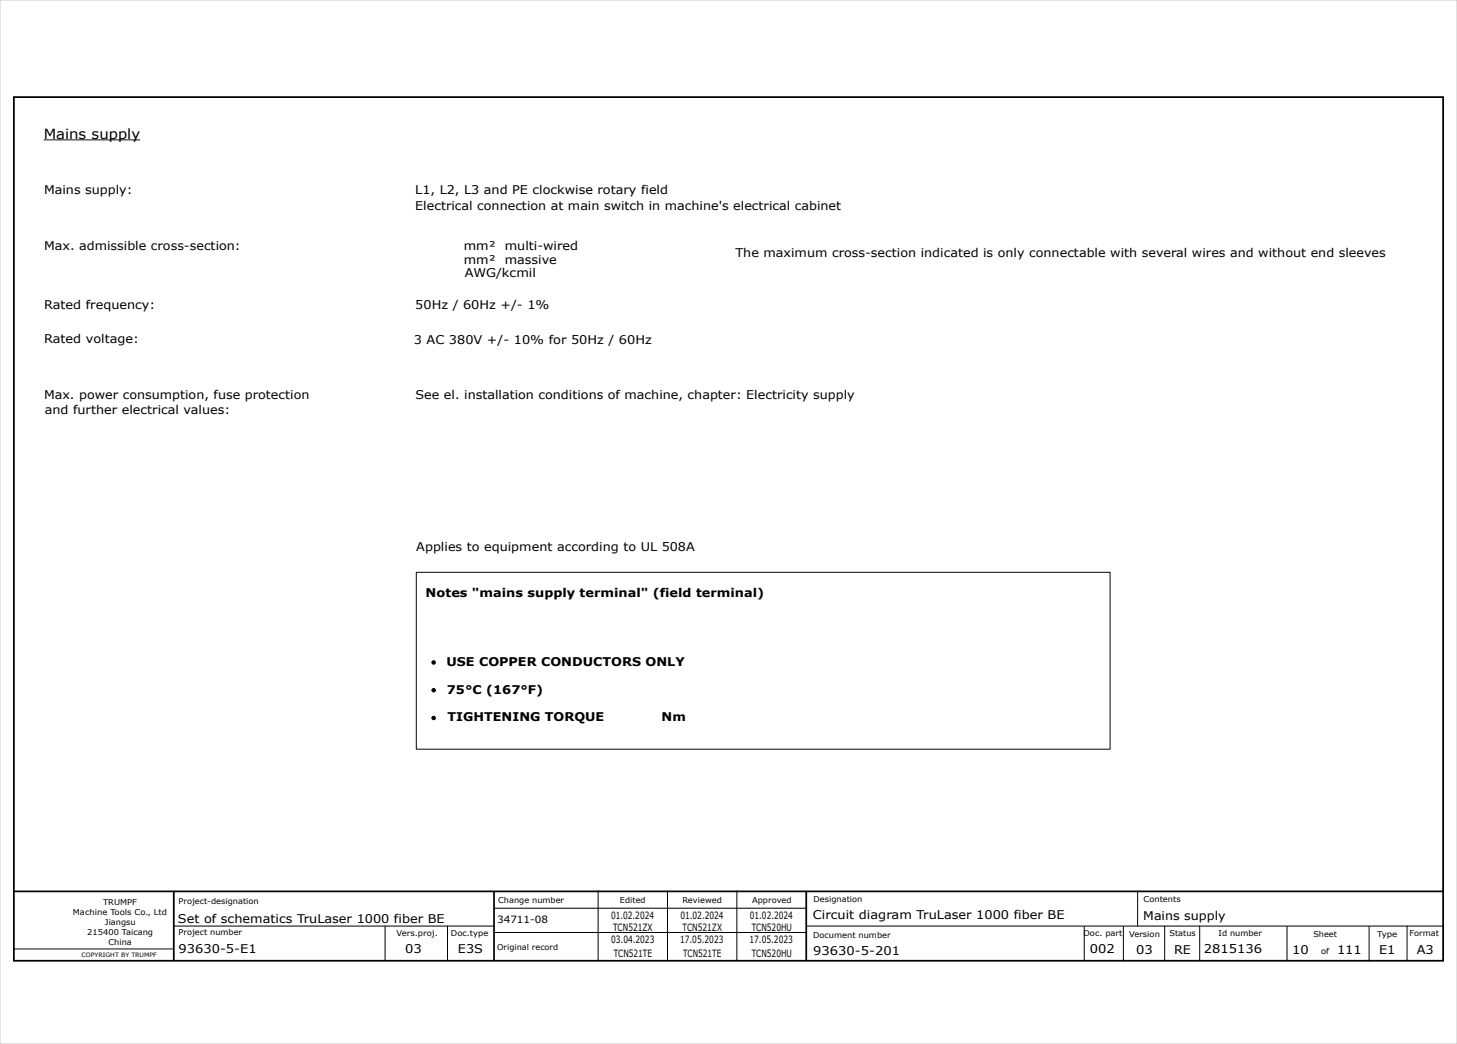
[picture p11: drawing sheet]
<svg xmlns="http://www.w3.org/2000/svg" width="420mm" height="301mm" viewBox="0 0 420 301" stroke-linecap="round" stroke-linejoin="round" font-family="sans-serif">
<defs><g id="words">
<text font-size="4" x="12.6" y="40">Mains supply</text>
<g font-size="3.5">
<text x="12.7" y="56">Mains supply:</text>
<text x="119.7" y="56">L1, L2, L3 and PE clockwise rotary field</text>
<text x="119.7" y="60.5">Electrical connection at main switch in machine's electrical cabinet</text>
<text x="12.7" y="72">Max. admissible cross-section:</text>
<text x="133.7" y="72">mm²</text>
<text x="145.5" y="72">multi-wired</text>
<text x="133.7" y="76">mm²</text>
<text x="145.5" y="76">massive</text>
<text x="212" y="74">The maximum cross-section indicated is only connectable with several wires and without end sleeves</text>
<text x="134" y="80">AWG/kcmil</text>
<text x="12.7" y="89">Rated frequency:</text>
<text x="119.7" y="89">50Hz / 60Hz +/- 1%</text>
<text x="12.7" y="99">Rated voltage:</text>
<text x="119.3" y="99.3">3 AC 380V +/- 10% for 50Hz / 60Hz</text>
<text x="12.7" y="115">Max. power consumption, fuse protection</text>
<text x="12.9" y="119.5">and further electrical values:</text>
<text x="119.8" y="115">See el. installation conditions of machine, chapter: Electricity supply</text>
<text x="120" y="159">Applies to equipment according to UL 508A</text>
<text x="122.7" y="172">Notes &quot;mains supply terminal&quot; (field terminal)</text>
<text x="128.7" y="192">USE COPPER CONDUCTORS ONLY</text>
<text x="128.8" y="200">75°C (167°F)</text>
<text x="129" y="208">TIGHTENING TORQUE</text>
<text x="190.7" y="207.9">Nm</text>
<text x="51.3" y="266">Set of schematics TruLaser 1000 fiber BE</text>
<text x="234.3" y="265">Circuit diagram TruLaser 1000 fiber BE</text>
<text x="329.6" y="265.1">Mains supply</text>
<text x="51.5" y="274.7">93630-5-E1</text>
<text x="116.8" y="274.9">03</text>
<text x="132" y="274.9">E3S</text>
<text x="234.4" y="275.3">93630-5-201</text>
<text x="314.2" y="274.9">002</text>
<text x="327.5" y="275.1">03</text>
<text x="338.4" y="275">RE</text>
<text x="347" y="274.9">2815136</text>
<text x="372.5" y="275">10</text>
<text x="385.4" y="275">111</text>
<text x="397.6" y="275">E1</text>
<text x="408.4" y="275">A3</text>
</g>
<g font-size="2.9">
<text x="143.3" y="266">34711-08</text>
<text x="176.1" y="264.9">01.02.2024</text>
<text x="176.8" y="268.4">TCN521ZX</text>
<text x="196.1" y="264.9">01.02.2024</text>
<text x="196.8" y="268.4">TCN521ZX</text>
<text x="216.1" y="264.9">01.02.2024</text>
<text x="216.7" y="268.4">TCN520HU</text>
<text x="176.2" y="271.9">03.04.2023</text>
<text x="176.9" y="275.9">TCN521TE</text>
<text x="196" y="271.9">17.05.2023</text>
<text x="196.9" y="275.9">TCN521TE</text>
<text x="216" y="271.9">17.05.2023</text>
<text x="216.7" y="275.9">TCN520HU</text>
</g>
<g font-size="2.3">
<text x="21" y="263.8">Machine Tools Co., Ltd</text>
<text x="29.7" y="260.8">TRUMPF</text>
<text x="51.5" y="260.7">Project-designation</text>
<text x="143.6" y="260.4">Change number</text>
<text x="178.7" y="260.4">Edited</text>
<text x="196.7" y="260.4">Reviewed</text>
<text x="216.8" y="260.4">Approved</text>
<text x="234.5" y="260.2">Designation</text>
<text x="329.7" y="260.1">Contents</text>
<text x="25.2" y="269.6">215400 Taicang</text>
<text x="30.3" y="266.7">Jiangsu</text>
<text x="51.5" y="269.7">Project number</text>
<text x="114.3" y="269.9">Vers.proj.</text>
<text x="130" y="269.9">Doc.type</text>
<text x="312.3" y="270">Doc. part</text>
<text x="337.1" y="270">Status</text>
<text x="351.3" y="270">Id number</text>
<text x="406.4" y="270">Format</text>
<text x="31.3" y="272.5">China</text>
<text x="143.3" y="273.9">Original record</text>
<text x="234.4" y="270.3">Document number</text>
<text x="325.5" y="270.1">Version</text>
<text x="378.6" y="270">Sheet</text>
<text x="380.8" y="275">of</text>
<text x="397" y="270">Type</text>
</g>
<text font-size="1.7" x="23.5" y="275.8">COPYRIGHT BY TRUMPF</text>
</g></defs>
<path d="M4 28h412v249h-412zM4 257h412M50.1 257.1v19.8M142.4 257.2v19.8M232.4 257.1v19.7" fill="none" stroke="#000" stroke-width=".5"/>
<g fill="none" stroke="#000" stroke-width=".29">
<path d="M12.6 40.3h27.8M120 165h200v51h-200zM172.4 256.9v20M192.4 256.9v20M212.4 256.9v20M327.9 256.9v10M4.1 273.6h45.7M50.1 267h92.2M111 267v10M129 267v10M142.4 261.9h90M142.4 268.9h90"/>
<path d="M232.5 267h183.5M312.5 267.1v9.8M323.8 267.1v10M335.7 267v10M345.8 267v10.1M371 267.1v10M394.7 267.1v10M405.6 267v10"/>
</g>
<path d="M0 0h420v301h-420z" fill="none" stroke="#c9c9c9" stroke-width=".29"/>
<g fill="#000" stroke="#000" stroke-width=".29">
<circle cx="125" cy="191" r=".5"/>
<circle cx="125" cy="199" r=".5"/>
<circle cx="125" cy="207" r=".5"/>
</g>
<use href="#words"/>
</svg>
